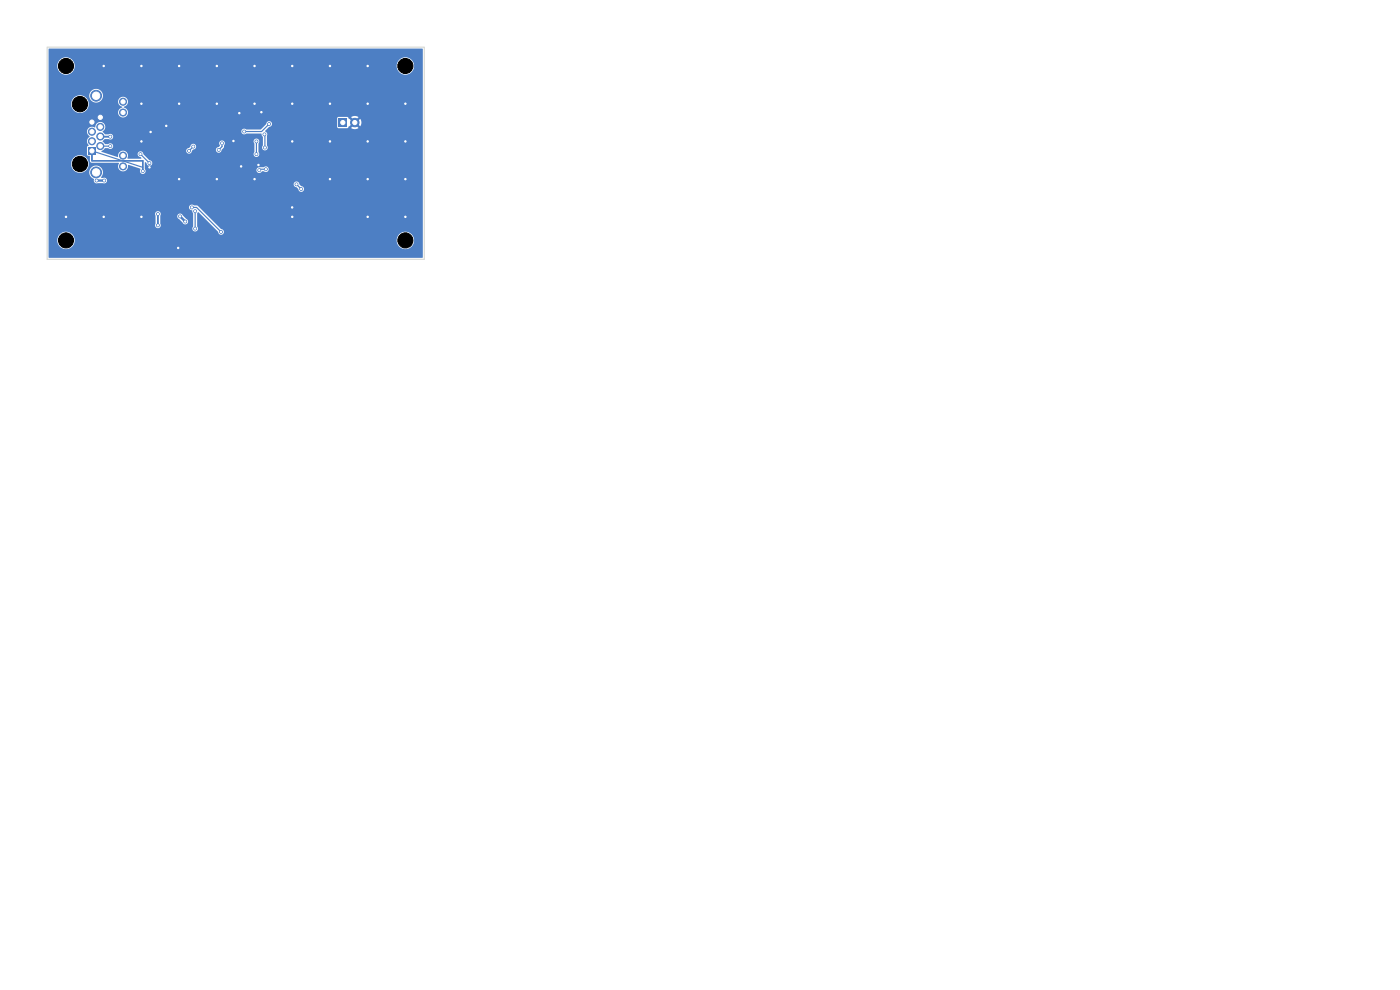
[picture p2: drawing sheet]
<svg xmlns="http://www.w3.org/2000/svg" width="297mm" height="210mm" viewBox="0 0 297 210" stroke-linecap="round" stroke-linejoin="round" font-family="sans-serif">
<path d="M71.8 25.1h1.8v1.8h-1.8z" fill="#4d7fc4"/>
<circle cx="75.3" cy="26" r=".9" fill="#4d7fc4" stroke="#4d7fc4" stroke-width=".21"/>
<path d="M18.7 31.3h1.5v1.5h-1.5z" fill="#4d7fc4"/>
<g fill="#4d7fc4" stroke="#4d7fc4" stroke-width=".21">
<circle cx="21.3" cy="31" r=".75"/>
<circle cx="19.5" cy="30" r=".75"/>
<circle cx="21.3" cy="29" r=".75"/>
<circle cx="19.5" cy="27.9" r=".75"/>
<circle cx="21.3" cy="26.9" r=".75"/>
<circle cx="19.5" cy="25.9" r=".75"/>
<circle cx="21.3" cy="24.9" r=".75"/>
<circle cx="26.1" cy="35.3" r=".75"/>
<circle cx="26.1" cy="33" r=".75"/>
<circle cx="26.1" cy="23.9" r=".75"/>
<circle cx="26.1" cy="21.6" r=".75"/>
<circle cx="20.4" cy="36.6" r="1.15"/>
<circle cx="20.4" cy="20.3" r="1.15"/>
<circle cx="46.4" cy="31.8" r=".3"/>
<circle cx="47.1" cy="30.4" r=".3"/>
<circle cx="51.8" cy="27.9" r=".3"/>
<circle cx="57.1" cy="26.3" r=".3"/>
<circle cx="62" cy="46" r=".3"/>
<circle cx="78" cy="38" r=".3"/>
<circle cx="78" cy="14" r=".3"/>
<circle cx="37.8" cy="52.6" r=".3"/>
<circle cx="62" cy="14" r=".3"/>
<circle cx="49.5" cy="29.9" r=".3"/>
<circle cx="30" cy="14" r=".3"/>
<circle cx="55.4" cy="23.8" r=".3"/>
<circle cx="62" cy="44" r=".3"/>
<circle cx="38" cy="22" r=".3"/>
<circle cx="22" cy="14" r=".3"/>
<circle cx="54" cy="22" r=".3"/>
<circle cx="14" cy="46" r=".3"/>
<circle cx="70" cy="38" r=".3"/>
<circle cx="38" cy="14" r=".3"/>
<circle cx="50.8" cy="24" r=".3"/>
<circle cx="35.3" cy="26.7" r=".3"/>
<circle cx="38" cy="38" r=".3"/>
<circle cx="70" cy="22" r=".3"/>
<circle cx="30" cy="30" r=".3"/>
<circle cx="78" cy="30" r=".3"/>
<circle cx="30" cy="46" r=".3"/>
<circle cx="54" cy="38" r=".3"/>
<circle cx="51.2" cy="35.3" r=".3"/>
<circle cx="54.8" cy="35" r=".3"/>
<circle cx="86" cy="30" r=".3"/>
<circle cx="62" cy="30" r=".3"/>
<circle cx="78" cy="46" r=".3"/>
<circle cx="22" cy="46" r=".3"/>
<circle cx="78" cy="22" r=".3"/>
<circle cx="46" cy="38" r=".3"/>
<circle cx="86" cy="38" r=".3"/>
<circle cx="46" cy="22" r=".3"/>
<circle cx="70" cy="14" r=".3"/>
<circle cx="46" cy="14" r=".3"/>
<circle cx="62" cy="22" r=".3"/>
<circle cx="31.7" cy="35.5" r=".3"/>
<circle cx="86" cy="22" r=".3"/>
<circle cx="54" cy="14" r=".3"/>
<circle cx="70" cy="30" r=".3"/>
<circle cx="31.9" cy="28" r=".3"/>
<circle cx="30" cy="22" r=".3"/>
<circle cx="86" cy="46" r=".3"/>
<circle cx="55" cy="36.1" r=".3"/>
<circle cx="54.4" cy="30" r=".3"/>
<circle cx="54.4" cy="32.7" r=".3"/>
<circle cx="56.4" cy="35.9" r=".3"/>
<circle cx="62.9" cy="39.1" r=".3"/>
<circle cx="63.9" cy="40.1" r=".3"/>
<circle cx="56.2" cy="31.3" r=".3"/>
<circle cx="56.1" cy="28.5" r=".3"/>
<circle cx="33.5" cy="47.8" r=".3"/>
<circle cx="33.5" cy="45.4" r=".3"/>
<circle cx="23.4" cy="29" r=".3"/>
<circle cx="41.4" cy="44.8" r=".3"/>
<circle cx="30.3" cy="36.3" r=".3"/>
<circle cx="41.4" cy="48.5" r=".3"/>
<circle cx="41" cy="31.1" r=".3"/>
<circle cx="40.1" cy="32" r=".3"/>
<circle cx="40.7" cy="44" r=".3"/>
<circle cx="31.7" cy="34.6" r=".3"/>
<circle cx="23.4" cy="31" r=".3"/>
<circle cx="46.9" cy="49.2" r=".3"/>
<circle cx="29.8" cy="32.7" r=".3"/>
<circle cx="38.2" cy="45.9" r=".3"/>
<circle cx="22.1" cy="38.3" r=".3"/>
<circle cx="20.5" cy="38.3" r=".3"/>
<circle cx="39.3" cy="47" r=".3"/>
</g>
<path d="M21.3 31h2.1M29.8 32.7l1.9 1.9M30.3 35.5l-10.8-3.5v2.1h10.8v2.2M41 31.1l-.9 .9M47.1 30.4v.7l-.7 .7M54.4 30v2.7M56.2 28.6v2.7M56.4 35.9h-1.2l-.2 .2M57.1 26.3l-1.6 1.6h-3.7M62.9 39.1l1 1M40.7 44h1l5.2 5.2M41.4 44.8v3.7" fill="none" stroke="#4d7fc4" stroke-width=".25"/>
<path d="M21.3 29h2.1M33.5 45.4v2.4" fill="none" stroke="#4d7fc4" stroke-width=".4"/>
<path d="M20.5 38.3h1.6M38.2 45.9l1.1 1.1" fill="none" stroke="#4d7fc4" stroke-width=".5"/>
<path d="M10.3 10.4l79.3-.1 .1 .1-.1 44.3h-79.2l-.1-3.8h1.8a1.85 1.85 0 0 0 1.9 2 1.85 1.85 0 0 0 1.9-2h68.2v.2a1.85 1.85 0 0 0 2.9 1.5 1.85 1.85 0 0 0 0-3.2 1.85 1.85 0 0 0-2.9 1.5h-68.2l-.1-.3a1.85 1.85 0 0 0-1.9-1.5 1.85 1.85 0 0 0-1.8 1.8h-1.8v-5.6h22.6l.1 2.1a.62 .62 0 0 0 .5 1 .62 .62 0 0 0 .5-1v-1.6h3.6l.1 .5 1 .9a.61 .61 0 0 0 1 .2 .61 .61 0 0 0-.2-1l-.8-.9a.61 .61 0 0 0-.7-.2 .61 .61 0 0 0-.4 .5h-3.6a.61 .61 0 0 0-.3-1 .61 .61 0 0 0-.8 .5h-22.6v-1.4h29.8l.1 .5 .3 .2a.54 .54 0 0 1 .4 .6l.1 2.9a.62 .62 0 0 0 0 .9 .62 .62 0 0 0 .9-.1 .62 .62 0 0 0-.1-.9v-2.7l.3-.3 4.2 4.2a.62 .62 0 0 0 .6 .6 .62 .62 0 0 0 .6-.6 .62 .62 0 0 0-.6-.6l-4.9-4.9-.9-.2a.6 .6 0 0 0-1 .4h-29.8v-4.9h52l.1 .5 .9 .6a.62 .62 0 0 0 .6 .6 .62 .62 0 0 0 .6-.6 .62 .62 0 0 0-.6-.6l-.4-.5a.61 .61 0 0 0-.6-.5 .61 .61 0 0 0-.6 .5h-52v-4.3h4.8v.2a1.88 1.88 0 0 0 2.7 1.6h1.1v.2a2.08 2.08 0 0 0 1 1.4 .61 .61 0 0 0 .2 .6 .61 .61 0 0 0 .6 .2h1.2a.61 .61 0 0 0 .8-.6 .61 .61 0 0 0-.8-.6l-.5-.1a1.46 1.46 0 0 0-.4-2.3 1.46 1.46 0 0 0-2.1 1.2h-1.1l.2-.1a1.88 1.88 0 0 0-.1-3.2 1.88 1.88 0 0 0-2.8 1.5h-4.8v-6.9h8.1l.2 .6 .4 .5a1.28 1.28 0 0 0-.2 2l-.3 .3v1.6l.1 .2 .5 .1v1.1l.1 .2 6 .2a1.1 1.1 0 0 0 .7 1.7 1.1 1.1 0 0 0 1.3-1.3l2.6 .9a.61 .61 0 0 0 .4 1 .61 .61 0 0 0 .6-.9h23.6v.2a.65 .65 0 0 0 .6 .5 .65 .65 0 0 0 .6-.4h.4a.61 .61 0 0 0 .9 0 .61 .61 0 0 0-.1-.9 .61 .61 0 0 0-.9 .1h-1.1l-.4 .5h-23.6l-.1-1.5 .2-.1 .2 .2a.61 .61 0 0 0 .7 .6 .61 .61 0 0 0 .5-.7 .61 .61 0 0 0-.6-.5l-1.3-1.3a.61 .61 0 0 0-.7-.6 .61 .61 0 0 0-.5 .7 .61 .61 0 0 0 .6 .5l.2 .2-.1 .2h-2.8a1.16 1.16 0 0 0-.1-1.3 1.16 1.16 0 0 0-1.2-.4 1.49 1.49 0 0 0-.9 1.3l-3.3-1.1-.1-.1 .3-.2h17.7v.2a.62 .62 0 0 0 .7 .5 .62 .62 0 0 0 .5-.6l.3-.3h4.8v.2a.62 .62 0 0 0 .7 .5 .62 .62 0 0 0 .5-.6l.5-.5 .2-.8-.2-.6h6.3l.2 .6v1.7a.62 .62 0 0 0 0 .9 .62 .62 0 0 0 .8 0 .62 .62 0 0 0 0-.9v-1.8a.61 .61 0 0 0-.1-.9 .61 .61 0 0 0-.9 .4h-6.3a.67 .67 0 0 0-.9 .2 .67 .67 0 0 0 0 .9l-.6 .3-.2 .4h-4.8a.62 .62 0 0 0 .6-.6 .62 .62 0 0 0-.6-.6 .62 .62 0 0 0-.6 .6l-.7 .4-.2 .4h-17.7l.5-.5h.6a.62 .62 0 0 0 .9 0 .62 .62 0 0 0 0-.8 .62 .62 0 0 0-.9 0h-.6l-.5-.7 .4-.4h.8a.62 .62 0 0 0 1-.5 .62 .62 0 0 0-1-.5h-.8l-.4-.6 29.4-.1a.63 .63 0 0 0 .4 .7 .63 .63 0 0 0 .7-.2h3.1l.4 .8v1.8a.62 .62 0 0 0 0 .9 .62 .62 0 0 0 .9-.1 .62 .62 0 0 0-.1-.9l.1-2.1a.73 .73 0 0 0-.5-.9l.9-.9a.62 .62 0 0 0 .6-.7 .62 .62 0 0 0-.7-.5 .62 .62 0 0 0-.5 .6l-1.2 1.2-3.1-.1a.6 .6 0 0 0-1 .4h-29.4l.1-.1a1.08 1.08 0 0 0-.3-1.8 1.08 1.08 0 0 0-1.4 1.1h-.2a1.05 1.05 0 0 0-1.6 .8h-8.1v-2.7h61.2v1.8l.2 .3h2l1.1-1.1 .4 .3-.7 .8a1.39 1.39 0 0 0 1.6 0l-.7-.8 .3-.3 .8 .6a1.39 1.39 0 0 0-.1-1.5l-.7 .7-.3-.3 .6-.8a1.39 1.39 0 0 0-1.5 0l.7 .8-.4 .3-1.1-1.1h-1.9l-.3 .3h-61.2v-3.1h4.8v.2a1.88 1.88 0 0 0 2.8 1.5 1.88 1.88 0 0 0 0-3.2 1.88 1.88 0 0 0-2.8 1.5h-4.8v-1.8h8.6v.2a1.45 1.45 0 0 0 2.4 1.1h3.7v.2a1.42 1.42 0 0 0 1 1l-.1 .1a1.06 1.06 0 0 0-.7 1.7 1.06 1.06 0 0 0 1.8-.1 1.06 1.06 0 0 0-.7-1.6l-.1-.1a1.07 1.07 0 0 0 1-1.1 1.07 1.07 0 0 0-1-1 1.07 1.07 0 0 0-1.2 .9l-3.7-.1a1.45 1.45 0 0 0-.2-2.4 1.45 1.45 0 0 0-2.2 1.2h-8.6v-6.3h1.8v.2a1.85 1.85 0 0 0 2 1.8 1.85 1.85 0 0 0 1.8-2h68.2v.2a1.85 1.85 0 0 0 2.9 1.5 1.85 1.85 0 0 0 0-3.2 1.85 1.85 0 0 0-2.9 1.5h-68.2l-.1-.3a1.85 1.85 0 0 0-1.9-1.5 1.85 1.85 0 0 0-1.8 1.8h-1.8z" fill="#4d7fc4"/>
<path d="M10 10h80v45h-80z" fill="none" stroke="#d0d2cd" stroke-width=".21"/>
<g fill="#fff" stroke="#fff" stroke-width=".21">
<circle cx="46.4" cy="31.8" r=".15"/>
<circle cx="47.1" cy="30.4" r=".15"/>
<circle cx="51.8" cy="27.9" r=".15"/>
<circle cx="57.1" cy="26.3" r=".15"/>
<circle cx="62" cy="46" r=".15"/>
<circle cx="78" cy="38" r=".15"/>
<circle cx="78" cy="14" r=".15"/>
<circle cx="37.8" cy="52.6" r=".15"/>
<circle cx="62" cy="14" r=".15"/>
<circle cx="49.5" cy="29.9" r=".15"/>
<circle cx="30" cy="14" r=".15"/>
<circle cx="55.5" cy="23.8" r=".15"/>
<circle cx="62" cy="44" r=".15"/>
<circle cx="38" cy="22" r=".15"/>
<circle cx="22" cy="14" r=".15"/>
<circle cx="54" cy="22" r=".15"/>
<circle cx="14" cy="46" r=".15"/>
<circle cx="70" cy="38" r=".15"/>
<circle cx="38" cy="14" r=".15"/>
<circle cx="50.8" cy="24" r=".15"/>
<circle cx="35.3" cy="26.7" r=".15"/>
<circle cx="38" cy="38" r=".15"/>
<circle cx="70" cy="22" r=".15"/>
<circle cx="30" cy="30" r=".15"/>
<circle cx="78" cy="30" r=".15"/>
<circle cx="30" cy="46" r=".15"/>
<circle cx="54" cy="38" r=".15"/>
<circle cx="51.1" cy="35.3" r=".15"/>
<circle cx="54.8" cy="35" r=".15"/>
<circle cx="86" cy="30" r=".15"/>
<circle cx="62" cy="30" r=".15"/>
<circle cx="78" cy="46" r=".15"/>
<circle cx="22" cy="46" r=".15"/>
<circle cx="78" cy="22" r=".15"/>
<circle cx="46" cy="38" r=".15"/>
<circle cx="86" cy="38" r=".15"/>
<circle cx="46" cy="22" r=".15"/>
<circle cx="70" cy="14" r=".15"/>
<circle cx="46" cy="14" r=".15"/>
<circle cx="62" cy="22" r=".15"/>
<circle cx="31.7" cy="35.5" r=".15"/>
<circle cx="86" cy="22" r=".15"/>
<circle cx="54" cy="14" r=".15"/>
<circle cx="70" cy="30" r=".15"/>
<circle cx="31.9" cy="28" r=".15"/>
<circle cx="30" cy="22" r=".15"/>
<circle cx="86" cy="46" r=".15"/>
<circle cx="55" cy="36.1" r=".15"/>
<circle cx="54.4" cy="30" r=".15"/>
<circle cx="54.4" cy="32.7" r=".15"/>
<circle cx="56.4" cy="35.9" r=".15"/>
<circle cx="62.9" cy="39.1" r=".15"/>
<circle cx="63.9" cy="40.1" r=".15"/>
<circle cx="56.2" cy="31.3" r=".15"/>
<circle cx="56.1" cy="28.5" r=".15"/>
<circle cx="33.5" cy="47.8" r=".15"/>
<circle cx="33.5" cy="45.4" r=".15"/>
<circle cx="23.4" cy="29" r=".15"/>
<circle cx="41.4" cy="44.8" r=".15"/>
<circle cx="30.3" cy="36.3" r=".15"/>
<circle cx="41.4" cy="48.5" r=".15"/>
<circle cx="41" cy="31.1" r=".15"/>
<circle cx="40.1" cy="32" r=".15"/>
<circle cx="40.7" cy="44" r=".15"/>
<circle cx="31.7" cy="34.6" r=".15"/>
<circle cx="23.4" cy="31" r=".15"/>
<circle cx="46.9" cy="49.2" r=".15"/>
<circle cx="29.8" cy="32.7" r=".15"/>
<circle cx="38.2" cy="45.9" r=".15"/>
<circle cx="22.1" cy="38.3" r=".15"/>
<circle cx="20.5" cy="38.3" r=".15"/>
<circle cx="39.3" cy="47" r=".15"/>
<circle cx="72.7" cy="26" r=".45"/>
<circle cx="75.3" cy="26" r=".45"/>
<circle cx="19.5" cy="32" r=".44"/>
<circle cx="21.3" cy="31" r=".44"/>
<circle cx="19.5" cy="30" r=".44"/>
<circle cx="21.3" cy="29" r=".44"/>
<circle cx="19.5" cy="27.9" r=".44"/>
<circle cx="21.3" cy="26.9" r=".44"/>
<circle cx="19.5" cy="25.9" r=".44"/>
<circle cx="21.3" cy="24.9" r=".44"/>
<circle cx="26.1" cy="35.3" r=".44"/>
<circle cx="26.1" cy="33" r=".44"/>
<circle cx="26.1" cy="23.9" r=".44"/>
<circle cx="26.1" cy="21.6" r=".44"/>
<circle cx="20.4" cy="36.6" r=".78"/>
<circle cx="20.4" cy="20.3" r=".78"/>
</g>
<g fill="#000" stroke="#000" stroke-width=".21">
<circle cx="14" cy="14" r="1.6"/>
<circle cx="86" cy="14" r="1.6"/>
<circle cx="17" cy="22.1" r="1.62"/>
<circle cx="17" cy="34.8" r="1.62"/>
<circle cx="14" cy="51" r="1.6"/>
<circle cx="86" cy="51" r="1.6"/>
</g>
</svg>
